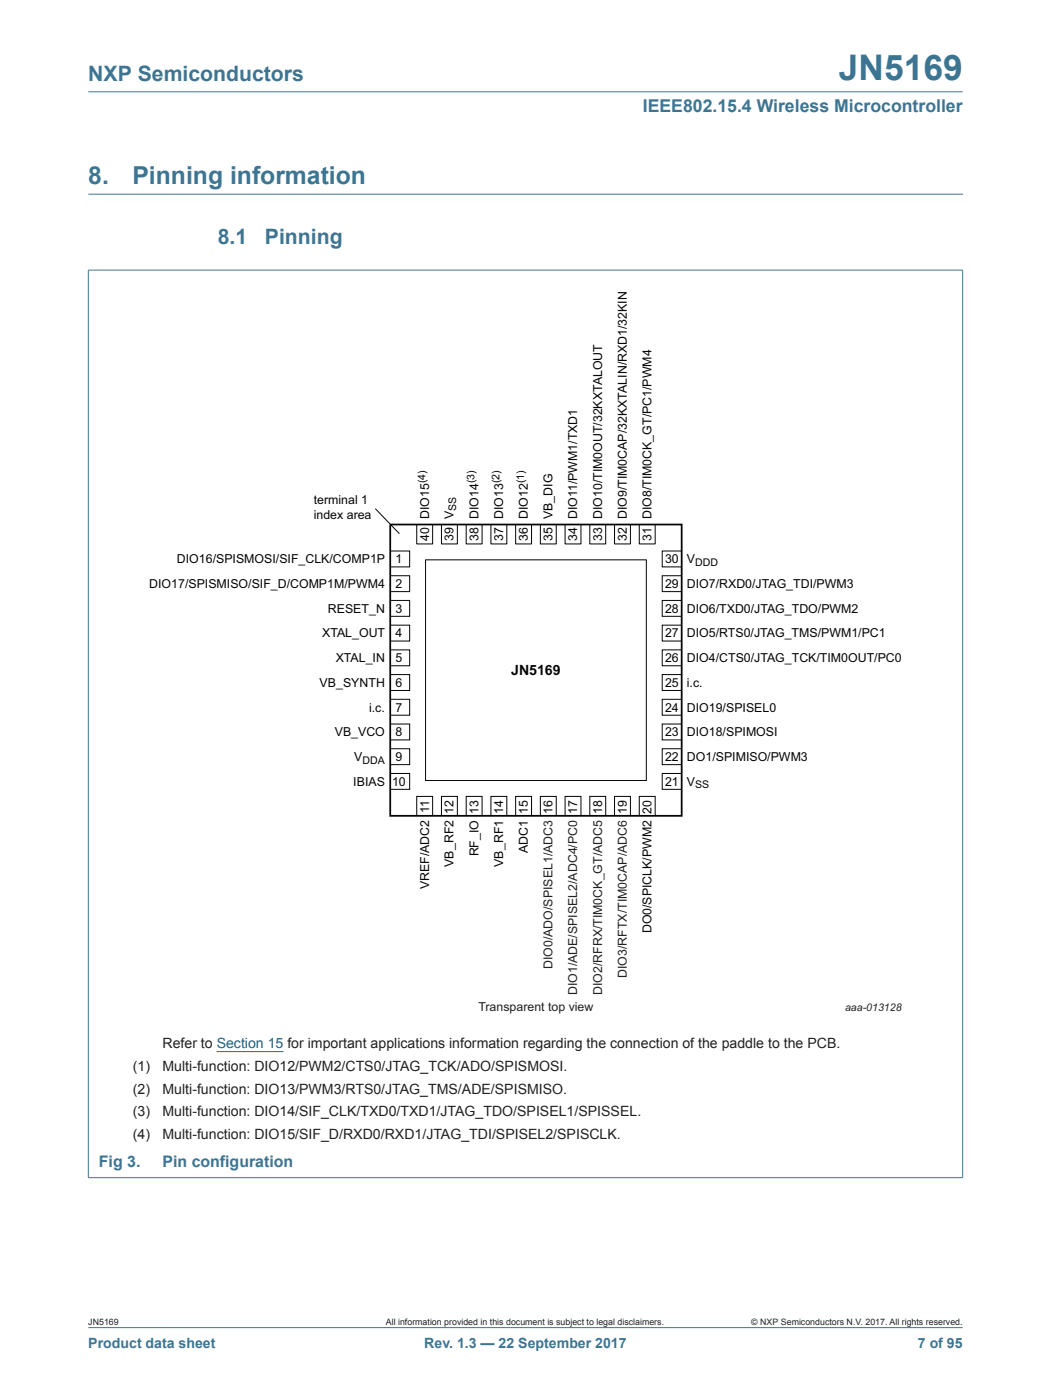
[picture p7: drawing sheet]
<svg xmlns="http://www.w3.org/2000/svg" width="210mm" height="280mm" viewBox="0 0 210 280" stroke-linecap="round" stroke-linejoin="round" font-family="sans-serif">
<defs><g id="words">
<text font-size="7.1" fill="#3c7592" x="167.6" y="16">JN5169</text>
<g font-size="4.9" fill="#3c7592">
<text x="17.6" y="36.8">8.</text>
<text x="26.5" y="36.8">Pinning information</text>
</g>
<g font-size="4.2" fill="#3c7592">
<text x="17.6" y="16.2">NXP Semiconductors</text>
<text x="43.5" y="48.7">8.1</text>
<text x="52.9" y="48.7">Pinning</text>
</g>
<text font-size="3.5" fill="#3c7592" x="128.4" y="22.5">IEEE802.15.4 Wireless Microcontroller</text>
<g font-size="3.2" fill="#3c7592">
<text x="19.8" y="233.2">Fig 3.</text>
<text x="32.5" y="233.2">Pin configuration</text>
</g>
<text font-size="2.8" fill="#050504" x="102.1" y="135">JN5169</text>
<g font-size="2.8" fill="#231f20">
<text x="32.5" y="209.3">Refer to Section 15 for important applications information regarding the connection of the paddle to the PCB.</text>
<text x="26.5" y="213.9">(1)</text>
<text x="32.5" y="213.9">Multi-function: DIO12/PWM2/CTS0/JTAG_TCK/ADO/SPISMOSI.</text>
<text x="26.5" y="218.5">(2)</text>
<text x="32.5" y="218.5">Multi-function: DIO13/PWM3/RTS0/JTAG_TMS/ADE/SPISMISO.</text>
<text x="26.5" y="223.1">(3)</text>
<text x="26.5" y="227.7">(4)</text>
<text x="32.5" y="223.1">Multi-function: DIO14/SIF_CLK/TXD0/TXD1/JTAG_TDO/SPISEL1/SPISSEL.</text>
<text x="32.5" y="227.7">Multi-function: DIO15/SIF_D/RXD0/RXD1/JTAG_TDI/SPISEL2/SPISCLK.</text>
</g>
<g font-size="2.8" fill="#3c7592">
<text x="17.6" y="269.3">Product data sheet</text>
<text x="84.7" y="269.3">Rev. 1.3 — 22 September 2017</text>
<text x="183.3" y="269.3">7 of 95</text>
</g>
<g font-size="2.5" fill="#050504">
<text x="62.7" y="100.7">terminal 1</text>
<text x="62.7" y="103.6">index area</text>
<text x="35.3" y="112.6">DIO16/SPISMOSI/SIF_CLK/COMP1P</text>
<text x="79" y="112.6">1</text>
<text x="85.7" y="108.1" transform="rotate(-90 85.7 108.1)">40 DIO15</text>
<text x="90.6" y="108.1" transform="rotate(-90 90.6 108.1)">39 V</text>
<text x="95.5" y="108.1" transform="rotate(-90 95.5 108.1)">38 DIO14</text>
<text x="100.5" y="108.1" transform="rotate(-90 100.5 108.1)">37 DIO13</text>
<text x="105.4" y="108.1" transform="rotate(-90 105.4 108.1)">36 DIO12</text>
<text x="110.3" y="108.1" transform="rotate(-90 110.3 108.1)">35 VB_DIG</text>
<text x="115.3" y="108.1" transform="rotate(-90 115.3 108.1)">34 DIO11/PWM1/TXD1</text>
<text x="120.2" y="108.1" transform="rotate(-90 120.2 108.1)">33 DIO10/TIM0OUT/32KXTALOUT</text>
<text x="125.2" y="108.1" transform="rotate(-90 125.2 108.1)">32 DIO9/TIM0CAP/32KXTALIN/RXD1/32KIN</text>
<text x="130.1" y="108.1" transform="rotate(-90 130.1 108.1)">31 DIO8/TIM0CK_GT/PC1/PWM4</text>
<text x="132.8" y="112.6">30 V</text>
<text x="29.8" y="117.5">DIO17/SPISMISO/SIF_D/COMP1M/PWM4</text>
<text x="79" y="117.5">2</text>
<text x="132.8" y="117.5">29 DIO7/RXD0/JTAG_TDI/PWM3</text>
<text x="65.5" y="122.4">RESET_N</text>
<text x="79" y="122.4">3</text>
<text x="132.8" y="122.4">28 DIO6/TXD0/JTAG_TDO/PWM2</text>
<text x="64.3" y="127.3">XTAL_OUT</text>
<text x="79" y="127.3">4</text>
<text x="132.8" y="127.3">27 DIO5/RTS0/JTAG_TMS/PWM1/PC1</text>
<text x="63.8" y="137.3">VB_SYNTH</text>
<text x="67" y="132.3">XTAL_IN</text>
<text x="79" y="132.3">5</text>
<text x="79" y="137.3">6</text>
<text x="132.8" y="132.3">26 DIO4/CTS0/JTAG_TCK/TIM0OUT/PC0</text>
<text x="132.8" y="137.3">25 i.c.</text>
<text x="73.7" y="142.2">i.c.</text>
<text x="79" y="142.2">7</text>
<text x="132.8" y="142.2">24 DIO19/SPISEL0</text>
<text x="66.9" y="147.1">VB_VCO</text>
<text x="79" y="147.1">8</text>
<text x="132.8" y="147.1">23 DIO18/SPIMOSI</text>
<text x="70.8" y="152.1">V</text>
<text x="79" y="152.1">9</text>
<text x="132.8" y="152.1">22 DO1/SPIMISO/PWM3</text>
<text x="70.6" y="157">IBIAS</text>
<text x="78.3" y="157">10</text>
<text x="132.8" y="157">21 V</text>
<text x="85.7" y="162.5" transform="rotate(-90 85.7 162.5)">11</text>
<text x="90.6" y="162.6" transform="rotate(-90 90.6 162.6)">12</text>
<text x="95.5" y="162.6" transform="rotate(-90 95.5 162.6)">13</text>
<text x="100.5" y="162.6" transform="rotate(-90 100.5 162.6)">14</text>
<text x="105.4" y="162.6" transform="rotate(-90 105.4 162.6)">15</text>
<text x="110.3" y="162.6" transform="rotate(-90 110.3 162.6)">16</text>
<text x="115.3" y="162.6" transform="rotate(-90 115.3 162.6)">17</text>
<text x="120.2" y="162.6" transform="rotate(-90 120.2 162.6)">18</text>
<text x="125.2" y="162.6" transform="rotate(-90 125.2 162.6)">19</text>
<text x="130.1" y="162.6" transform="rotate(-90 130.1 162.6)">20</text>
<text x="90.6" y="173.2" transform="rotate(-90 90.6 173.2)">VB_RF2</text>
<text x="95.5" y="171.1" transform="rotate(-90 95.5 171.1)">RF_IO</text>
<text x="100.5" y="173.2" transform="rotate(-90 100.5 173.2)">VB_RF1</text>
<text x="105.4" y="170.5" transform="rotate(-90 105.4 170.5)">ADC1</text>
<text x="85.7" y="177.7" transform="rotate(-90 85.7 177.7)">VREF/ADC2</text>
<text x="130.1" y="186.5" transform="rotate(-90 130.1 186.5)">DO0/SPICLK/PWM2</text>
</g>
<g font-size="2.5" fill="#231f20">
<text x="110.3" y="193.7" transform="rotate(-90 110.3 193.7)">DIO0/ADO/SPISEL1/ADC3</text>
<text x="125.2" y="195.4" transform="rotate(-90 125.2 195.4)">DIO3/RFTX/TIM0CAP/ADC6</text>
<text x="95.6" y="202.1">Transparent top view</text>
<text x="115.3" y="198.9" transform="rotate(-90 115.3 198.9)">DIO1/ADE/SPISEL2/ADC4/PC0</text>
<text x="120.2" y="198.9" transform="rotate(-90 120.2 198.9)">DIO2/RFRX/TIM0CK_GT/ADC5</text>
</g>
<g font-size="2.1" fill="#050504">
<text x="85" y="96.6" transform="rotate(-90 85 96.6)">(4)</text>
<text x="94.8" y="96.6" transform="rotate(-90 94.8 96.6)">(3)</text>
<text x="99.7" y="96.6" transform="rotate(-90 99.7 96.6)">(2)</text>
<text x="104.7" y="96.6" transform="rotate(-90 104.7 96.6)">(1)</text>
<text x="91.1" y="102.1" transform="rotate(-90 91.1 102.1)">SS</text>
<text x="138.8" y="113">DDD</text>
<text x="72.4" y="152.6">DDA</text>
<text x="138.8" y="157.5">SS</text>
</g>
<text font-size="2.1" fill="#231f20" x="168.8" y="202.1">aaa-013128</text>
<g font-size="1.8" fill="#231f20">
<text x="17.6" y="264.7">JN5169</text>
<text x="77.1" y="264.7">All information provided in this document is subject to legal disclaimers.</text>
<text x="150" y="264.7">© NXP Semiconductors N.V. 2017. All rights reserved.</text>
</g>
</g></defs>
<g fill="#3c7592" stroke="#3c7592" stroke-width=".2">
<path d="M17.6 265.3h174.7z"/>
<path d="M17.6 18.3h174.7z"/>
<path d="M17.6 54v181.3z"/>
<path d="M192.3 54v181.3z"/>
<path d="M17.6 54h174.7z"/>
<path d="M17.6 235.3h174.7z"/>
</g>
<path d="M17.6 38.8h174.7" fill="none" stroke="#3c7592" stroke-width=".2"/>
<path d="M43.3 210.1h13.3" fill="none" stroke="#2e3092" stroke-width=".2"/>
<path d="M77.9 104.8h58.2v58.2h-58.2z" fill="none" stroke="#050504" stroke-width=".35"/>
<g fill="none" stroke="#050504" stroke-width=".2">
<path d="M75 101.7l4.7 4.9M77.9 110.1h3.9v3.2h-3.9M77.9 115h3.9v3.2h-3.9M77.9 120h3.9v3.2h-3.9M83.2 104.8v3.9h3.2v-3.9M85 111.9h44.1v44.1h-44.1zM88.2 104.8v3.9h3.1v-3.9M93.1 104.8v3.9h3.2v-3.9M98 104.8v3.9h3.2v-3.9M103 104.8v3.9h3.2v-3.9M107.9 104.8v3.9h3.2v-3.9M112.9 104.8v3.9h3.1v-3.9"/>
<path d="M117.8 104.8v3.9h3.2v-3.9M122.7 104.8v3.9h3.2v-3.9M127.7 104.8v3.9h3.2v-3.9M136.1 110.1h-3.8v3.2h3.8M136.1 115h-3.8v3.2h3.8M136.1 120h-3.8v3.2h3.8M77.9 124.9h3.9v3.2h-3.9M77.9 129.9h3.9v3.1h-3.9M77.9 134.8h3.9v3.2h-3.9M77.9 139.7h3.9v3.2h-3.9M136.1 124.9h-3.8v3.2h3.8M136.1 129.9h-3.8v3.1h3.8"/>
<path d="M136.1 134.8h-3.8v3.2h3.8M136.1 139.7h-3.8v3.2h3.8M77.9 144.7h3.9v3.2h-3.9M77.9 149.6h3.9v3.2h-3.9M77.9 154.6h3.9v3.1h-3.9M136.1 144.7h-3.8v3.2h3.8M136.1 149.6h-3.8v3.2h3.8M136.1 154.6h-3.8v3.1h3.8M83.2 163v-3.9h3.2v3.9M88.2 163v-3.9h3.1v3.9M93.1 163v-3.9h3.2v3.9M98 163v-3.9h3.2v3.9"/>
<path d="M103 163v-3.9h3.2v3.9M107.9 163v-3.9h3.2v3.9M112.9 163v-3.9h3.1v3.9M117.8 163v-3.9h3.2v3.9M122.7 163v-3.9h3.2v3.9M127.7 163v-3.9h3.2v3.9"/>
</g>
<use href="#words"/>
</svg>
